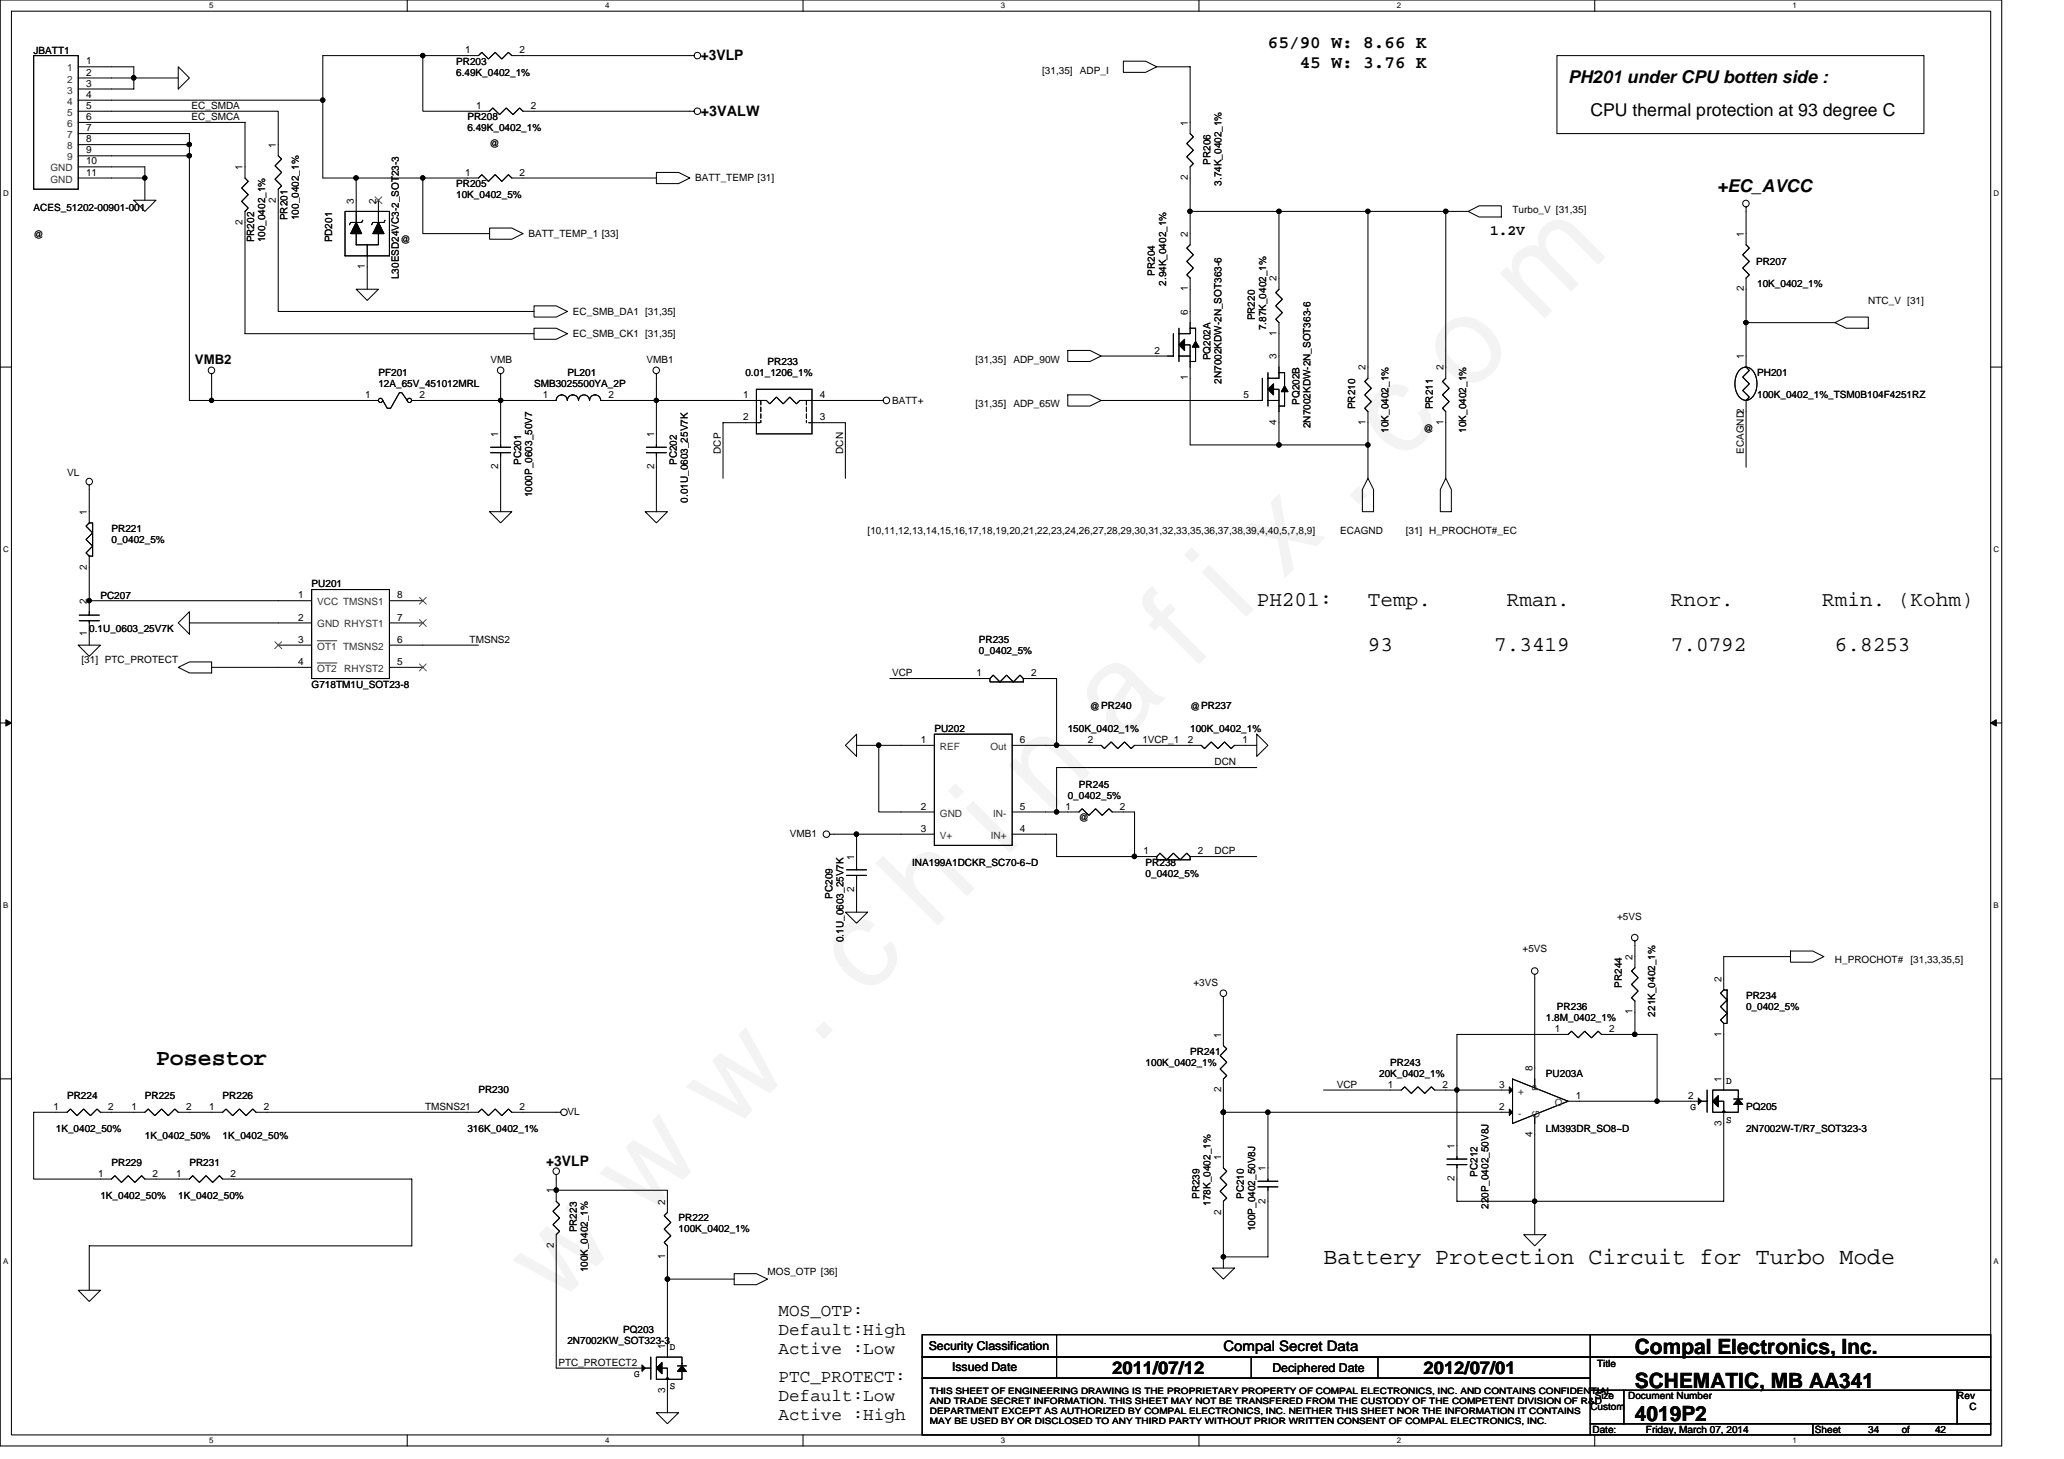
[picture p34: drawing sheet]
<svg xmlns="http://www.w3.org/2000/svg" width="297mm" height="210mm" viewBox="0 0 297 210" stroke-linecap="round" stroke-linejoin="round" font-family="sans-serif">
<defs><g id="words">
<text font-size="17.6" x="80.1" y="188" transform="rotate(-45 80.1 188)">w w w . c h i n a f i x . c o m</text>
<g font-size="3.3">
<text x="22.5" y="153.2">Posestor</text>
<text x="190.5" y="181.9">Battery Protection Circuit for Turbo Mode</text>
</g>
<g font-size="3">
<text x="180.9" y="87.2">PH201:</text>
<text x="196.9" y="87.2">Temp.</text>
<text x="216.8" y="87.2">Rman.</text>
<text x="240.5" y="87.2">Rnor.</text>
<text x="262.2" y="87.2">Rmin. (Kohm)</text>
<text x="196.9" y="93.6">93</text>
<text x="215" y="93.6">7.3419</text>
<text x="240.5" y="93.6">7.0792</text>
<text x="264.1" y="93.6">6.8253</text>
<text x="235.3" y="194.8">Compal Electronics, Inc.</text>
<text x="235.3" y="199.6">SCHEMATIC, MB AA341</text>
<text x="235.3" y="204.4">4019P2</text>
</g>
<g font-size="2.5">
<text x="182.5" y="6.9">65/90 W: 8.66 K</text>
<text x="187" y="9.8">45 W: 3.76 K</text>
<text x="225.7" y="11.9">PH201 under CPU botten side :</text>
<text x="228.9" y="16.7">CPU thermal protection at 93 degree C</text>
<text x="247.1" y="27.6">+EC_AVCC</text>
<text x="112.1" y="189.3">MOS_OTP:</text>
<text x="112.1" y="192">Default:High</text>
<text x="112.1" y="194.7">Active :Low</text>
<text x="160.1" y="197.6">2011/07/12</text>
<text x="204.9" y="197.6">2012/07/01</text>
<text x="112.1" y="198.9">PTC_PROTECT:</text>
<text x="112.1" y="201.6">Default:Low</text>
<text x="112.1" y="204.3">Active :High</text>
</g>
<g font-size="2.1">
<text x="100.9" y="8.7">+3VLP</text>
<text x="100.9" y="16.7">+3VALW</text>
<text x="214.5" y="33.7">1.2V</text>
<text x="78.6" y="167.7">+3VLP</text>
<text x="176.1" y="194.4">Compal Secret Data</text>
</g>
<text font-size="1.9" x="28" y="52.3">VMB2</text>
<g font-size="1.8">
<text x="133.7" y="194.2">Security Classification</text>
<text x="137" y="197.3">Issued Date</text>
<text x="183.1" y="197.4">Deciphered Date</text>
</g>
<g font-size="1.4">
<text x="4.8" y="7.7">JBATT1</text>
<text x="12.4" y="9.3">1</text>
<text x="12.4" y="10.9">2</text>
<text x="65.7" y="9.3">PR203</text>
<text x="65.7" y="10.9">6.49K_0402_1%</text>
<text x="66.9" y="7.7">1</text>
<text x="74.8" y="7.7">2</text>
<text x="150" y="10.6">[31,35]</text>
<text x="155.4" y="10.6">ADP_I</text>
<text x="12.4" y="12.5">3</text>
<text x="12.4" y="14.1">4</text>
<text x="12.4" y="15.7">5</text>
<text x="12.4" y="17.3">6</text>
<text x="27.6" y="17.3">EC_SMCA</text>
<text x="27.6" y="15.7">EC_SMDA</text>
<text x="67.3" y="17.3">PR208</text>
<text x="68.5" y="15.7">1</text>
<text x="76.4" y="15.7">2</text>
<text x="12.4" y="20.5">8</text>
<text x="12.4" y="22.1">9</text>
<text x="12.4" y="18.9">7</text>
<text x="12.4" y="23.7">10</text>
<text x="39.7" y="21.3" transform="rotate(-90 39.7 21.3)">1</text>
<text x="67.3" y="18.9">6.49K_0402_1%</text>
<text x="70.5" y="21.1">@</text>
<text x="170.9" y="18.1" transform="rotate(-90 170.9 18.1)">1</text>
<text x="174.2" y="23.7" transform="rotate(-90 174.2 23.7)">PR206</text>
<text x="12.4" y="25.3">11</text>
<text x="34.9" y="24.5" transform="rotate(-90 34.9 24.5)">1</text>
<text x="39.7" y="29.1" transform="rotate(-90 39.7 29.1)">2</text>
<text x="50.9" y="29.3" transform="rotate(-90 50.9 29.3)">3</text>
<text x="54.1" y="29.3" transform="rotate(-90 54.1 29.3)">2</text>
<text x="65.7" y="26.9">PR205</text>
<text x="65.7" y="28.5">10K_0402_5%</text>
<text x="66.9" y="25.3">1</text>
<text x="74.8" y="25.3">2</text>
<text x="100.1" y="26.1">BATT_TEMP [31]</text>
<text x="170.9" y="25.9" transform="rotate(-90 170.9 25.9)">2</text>
<text x="175.8" y="26.7" transform="rotate(-90 175.8 26.7)">3.74K_0402_1%</text>
<text x="4.8" y="30.4">ACES_51202-00901-001</text>
<text x="4.8" y="34.3">@</text>
<text x="34.9" y="32.3" transform="rotate(-90 34.9 32.3)">2</text>
<text x="36.6" y="34.9" transform="rotate(-90 36.6 34.9)">PR202</text>
<text x="38.2" y="34.9" transform="rotate(-90 38.2 34.9)">100_0402_1%</text>
<text x="41.4" y="31.7" transform="rotate(-90 41.4 31.7)">PR201</text>
<text x="43" y="31.7" transform="rotate(-90 43 31.7)">100_0402_1%</text>
<text x="47.8" y="34.9" transform="rotate(-90 47.8 34.9)">PD201</text>
<text x="57.7" y="34.9">@</text>
<text x="76" y="34.1">BATT_TEMP_1 [33]</text>
<text x="170.9" y="34.1" transform="rotate(-90 170.9 34.1)">2</text>
<text x="217.7" y="30.6">Turbo_V [31,35]</text>
<text x="250.9" y="34.1" transform="rotate(-90 250.9 34.1)">1</text>
<text x="52.5" y="38.7" transform="rotate(-90 52.5 38.7)">1</text>
<text x="57.4" y="40.2" transform="rotate(-90 57.4 40.2)">L30ESD24VC3-2_SOT23-3</text>
<text x="166.2" y="39.7" transform="rotate(-90 166.2 39.7)">PR204</text>
<text x="167.8" y="41.1" transform="rotate(-90 167.8 41.1)">2.94K_0402_1%</text>
<text x="170.9" y="41.9" transform="rotate(-90 170.9 41.9)">1</text>
<text x="183.7" y="40.5" transform="rotate(-90 183.7 40.5)">2</text>
<text x="250.9" y="41.9" transform="rotate(-90 250.9 41.9)">2</text>
<text x="252.7" y="38.1">PR207</text>
<text x="252.9" y="41.3">10K_0402_1%</text>
<text x="82.5" y="45.3">EC_SMB_DA1 [31,35]</text>
<text x="170.9" y="45.3" transform="rotate(-90 170.9 45.3)">6</text>
<text x="180.6" y="46.1" transform="rotate(-90 180.6 46.1)">PR220</text>
<text x="182.2" y="47.5" transform="rotate(-90 182.2 47.5)">7.87K_0402_1%</text>
<text x="268.9" y="43.7">NTC_V [31]</text>
<text x="70.6" y="52.2">VMB</text>
<text x="82.5" y="48.5">EC_SMB_CK1 [31,35]</text>
<text x="93" y="52.2">VMB1</text>
<text x="110.5" y="52.5">PR233</text>
<text x="140.4" y="52.2">[31,35]</text>
<text x="145.8" y="52.2">ADP_90W</text>
<text x="166.1" y="50.9">2</text>
<text x="174.2" y="51.9" transform="rotate(-90 174.2 51.9)">PQ202A</text>
<text x="183.7" y="51.7" transform="rotate(-90 183.7 51.7)">3</text>
<text x="183.7" y="48.3" transform="rotate(-90 183.7 48.3)">1</text>
<text x="196.5" y="53.3" transform="rotate(-90 196.5 53.3)">2</text>
<text x="207.7" y="53.3" transform="rotate(-90 207.7 53.3)">2</text>
<text x="250.9" y="51.7" transform="rotate(-90 250.9 51.7)">1</text>
<text x="52.5" y="57.3">1</text>
<text x="54.5" y="54.1">PF201</text>
<text x="54.5" y="55.7">12A_65V_451012MRL</text>
<text x="60.4" y="57.3">2</text>
<text x="76.9" y="55.7">SMB3025500YA_2P</text>
<text x="78.1" y="57.3">1</text>
<text x="81.7" y="54.1">PL201</text>
<text x="87.6" y="57.3">2</text>
<text x="106.9" y="57.3">1</text>
<text x="107.3" y="54.1">0.01_1206_1%</text>
<text x="118" y="57.3">4</text>
<text x="128.4" y="58.1">BATT+</text>
<text x="140.4" y="58.6">[31,35]</text>
<text x="145.8" y="58.6">ADP_65W</text>
<text x="170.9" y="54.7" transform="rotate(-90 170.9 54.7)">1</text>
<text x="175.8" y="55.2" transform="rotate(-90 175.8 55.2)">2N7002KDW-2N_SOT363-6</text>
<text x="178.9" y="57.3">5</text>
<text x="187" y="58.3" transform="rotate(-90 187 58.3)">PQ202B</text>
<text x="195" y="58.9" transform="rotate(-90 195 58.9)">PR210</text>
<text x="206.2" y="58.9" transform="rotate(-90 206.2 58.9)">PR211</text>
<text x="252.9" y="54.1">PH201</text>
<text x="252.9" y="57.3">100K_0402_1%_TSM0B104F4251RZ</text>
<text x="71.7" y="62.9" transform="rotate(-90 71.7 62.9)">1</text>
<text x="94.1" y="62.9" transform="rotate(-90 94.1 62.9)">1</text>
<text x="103.7" y="65.3" transform="rotate(-90 103.7 65.3)">DCP</text>
<text x="106.9" y="60.5">2</text>
<text x="118" y="60.5">3</text>
<text x="121.3" y="65.3" transform="rotate(-90 121.3 65.3)">DCN</text>
<text x="183.7" y="61.2" transform="rotate(-90 183.7 61.2)">4</text>
<text x="188.6" y="61.6" transform="rotate(-90 188.6 61.6)">2N7002KDW-2N_SOT363-6</text>
<text x="196.5" y="61.2" transform="rotate(-90 196.5 61.2)">1</text>
<text x="199.8" y="62.3" transform="rotate(-90 199.8 62.3)">10K_0402_1%</text>
<text x="204.9" y="62.1">@</text>
<text x="207.7" y="61.2" transform="rotate(-90 207.7 61.2)">1</text>
<text x="211" y="62.3" transform="rotate(-90 211 62.3)">10K_0402_1%</text>
<text x="251" y="65.3" transform="rotate(-90 251 65.3)">ECAGND2</text>
<text x="9.6" y="68.5">VL</text>
<text x="71.7" y="67.5" transform="rotate(-90 71.7 67.5)">2</text>
<text x="75" y="66.9" transform="rotate(-90 75 66.9)">PC201</text>
<text x="76.6" y="71.5" transform="rotate(-90 76.6 71.5)">1000P_0603_50V7</text>
<text x="94.1" y="67.5" transform="rotate(-90 94.1 67.5)">2</text>
<text x="97.4" y="66.9" transform="rotate(-90 97.4 66.9)">PC202</text>
<text x="12.5" y="74.1" transform="rotate(-90 12.5 74.1)">1</text>
<text x="16" y="76.5">PR221</text>
<text x="99" y="72.3" transform="rotate(-90 99 72.3)">0.01U_0603_25V7K</text>
<text x="124.9" y="76.8">[10,11,12,13,14,15,16,17,18,19,20,21,22,23,24,26,27,28,29,30,31,32,33,35,36,37,38,39,4,40,5,7,8,9]</text>
<text x="192.9" y="76.8">ECAGND</text>
<text x="202.3" y="76.8">[31] H_PROCHOT#_EC</text>
<text x="12.5" y="81.9" transform="rotate(-90 12.5 81.9)">2</text>
<text x="16" y="78.1">0_0402_5%</text>
<text x="12.5" y="86.9" transform="rotate(-90 12.5 86.9)">2</text>
<text x="14.5" y="86.1">PC207</text>
<text x="42.9" y="89.3">2</text>
<text x="42.9" y="86.1">1</text>
<text x="44.8" y="84.5">PU201</text>
<text x="57.2" y="89.3">7</text>
<text x="57.2" y="86.1">8</text>
<text x="11.7" y="95.4">[31] PTC_PROTECT</text>
<text x="12.5" y="91.5" transform="rotate(-90 12.5 91.5)">1</text>
<text x="12.8" y="90.9">0.1U_0603_25V7K</text>
<text x="42.9" y="92.5">3</text>
<text x="42.9" y="95.7">4</text>
<text x="57.2" y="95.7">5</text>
<text x="57.2" y="92.5">6</text>
<text x="67.6" y="92.5">TMSNS2</text>
<text x="140.9" y="92.5">PR235</text>
<text x="140.9" y="94.1">0_0402_5%</text>
<text x="44.8" y="98.9">G718TM1U_SOT23-8</text>
<text x="128.4" y="97.3">VCP</text>
<text x="140.5" y="97.3">1</text>
<text x="148.4" y="97.3">2</text>
<text x="132.5" y="106.9">1</text>
<text x="134.5" y="105.3">PU202</text>
<text x="146.8" y="106.9">6</text>
<text x="153.7" y="105.3">150K_0402_1%</text>
<text x="156.5" y="106.9">2</text>
<text x="156.9" y="102.1">@PR240</text>
<text x="164.4" y="106.9">1VCP_1</text>
<text x="170.9" y="106.9">2</text>
<text x="171.3" y="105.3">100K_0402_1%</text>
<text x="171.3" y="102.1">@PR237</text>
<text x="178.8" y="106.9">1</text>
<text x="155.3" y="113.3">PR245</text>
<text x="174.8" y="110.1">DCN</text>
<text x="132.5" y="119.7">3</text>
<text x="132.5" y="116.5">2</text>
<text x="146.8" y="119.7">4</text>
<text x="146.8" y="116.5">5</text>
<text x="153.3" y="116.5">1</text>
<text x="153.7" y="114.9">0_0402_5%</text>
<text x="155.3" y="118.1">@</text>
<text x="161.2" y="116.5">2</text>
<text x="113.7" y="120.4">VMB1</text>
<text x="122.9" y="123.7" transform="rotate(-90 122.9 123.7)">1</text>
<text x="131.3" y="124.5">INA199A1DCKR_SC70-6~D</text>
<text x="164.5" y="122.9">1</text>
<text x="164.9" y="124.5">PR238</text>
<text x="172.4" y="122.9">2</text>
<text x="174.8" y="122.9">DCP</text>
<text x="119.8" y="129.3" transform="rotate(-90 119.8 129.3)">PC209</text>
<text x="122.9" y="128.4" transform="rotate(-90 122.9 128.4)">2</text>
<text x="164.9" y="126.1">0_0402_5%</text>
<text x="121.4" y="135.6" transform="rotate(-90 121.4 135.6)">0.1U_0603_25V7K</text>
<text x="219.1" y="137">+5VS</text>
<text x="232.7" y="132.4">+5VS</text>
<text x="171.7" y="141.8">+3VS</text>
<text x="233.4" y="142.1" transform="rotate(-90 233.4 142.1)">PR244</text>
<text x="234.9" y="138.1" transform="rotate(-90 234.9 138.1)">2</text>
<text x="247.7" y="141.3" transform="rotate(-90 247.7 141.3)">2</text>
<text x="251.3" y="143.7">PR234</text>
<text x="264.1" y="138.6">H_PROCHOT#</text>
<text x="275" y="138.6">[31,33,35,5]</text>
<text x="175.7" y="149.3" transform="rotate(-90 175.7 149.3)">1</text>
<text x="222.5" y="146.9">1.8M_0402_1%</text>
<text x="223.7" y="148.5">1</text>
<text x="224.1" y="145.3">PR236</text>
<text x="231.6" y="148.5">2</text>
<text x="234.9" y="145.9" transform="rotate(-90 234.9 145.9)">1</text>
<text x="238.2" y="146.3" transform="rotate(-90 238.2 146.3)">221K_0402_1%</text>
<text x="247.7" y="149.2" transform="rotate(-90 247.7 149.2)">1</text>
<text x="251.3" y="145.3">0_0402_5%</text>
<text x="164.9" y="153.3">100K_0402_1%</text>
<text x="171.3" y="151.7">PR241</text>
<text x="198.5" y="154.9">20K_0402_1%</text>
<text x="200.1" y="153.3">PR243</text>
<text x="220.5" y="154.1" transform="rotate(-90 220.5 154.1)">8</text>
<text x="222.5" y="154.9">PU203A</text>
<text x="247.7" y="155.7" transform="rotate(-90 247.7 155.7)">1</text>
<text x="248.4" y="155.9">D</text>
<text x="7.7" y="159.7">1</text>
<text x="9.6" y="158.1">PR224</text>
<text x="15.6" y="159.7">2</text>
<text x="18.9" y="159.7">1</text>
<text x="20.8" y="158.1">PR225</text>
<text x="26.8" y="159.7">2</text>
<text x="30.1" y="159.7">1</text>
<text x="32" y="158.1">PR226</text>
<text x="38" y="159.7">2</text>
<text x="61.2" y="159.7">TMSNS21</text>
<text x="68.9" y="157.3">PR230</text>
<text x="74.8" y="159.7">2</text>
<text x="81.7" y="160.4">VL</text>
<text x="175.7" y="157.2" transform="rotate(-90 175.7 157.2)">2</text>
<text x="192.4" y="156.5">VCP</text>
<text x="199.7" y="156.5">1</text>
<text x="207.6" y="156.5">2</text>
<text x="215.7" y="156.5">3</text>
<text x="215.7" y="159.7">2</text>
<text x="226.8" y="158.1">1</text>
<text x="242.9" y="158.1">2</text>
<text x="243.3" y="159.7">G</text>
<text x="247.7" y="161.9" transform="rotate(-90 247.7 161.9)">3</text>
<text x="248.4" y="161.5">S</text>
<text x="251.3" y="159.7">PQ205</text>
<text x="8" y="162.9">1K_0402_50%</text>
<text x="16" y="167.7">PR229</text>
<text x="20.8" y="163.9">1K_0402_50%</text>
<text x="27.3" y="167.7">PR231</text>
<text x="32" y="163.9">1K_0402_50%</text>
<text x="67.3" y="162.9">316K_0402_1%</text>
<text x="175.7" y="166.9" transform="rotate(-90 175.7 166.9)">1</text>
<text x="209.3" y="165.3" transform="rotate(-90 209.3 165.3)">1</text>
<text x="220.5" y="163.6" transform="rotate(-90 220.5 163.6)">4</text>
<text x="222.5" y="162.9">LM393DR_SO8~D</text>
<text x="251.3" y="162.9">2N7002W-T/R7_SOT323-3</text>
<text x="14.1" y="169.3">1</text>
<text x="14.5" y="172.5">1K_0402_50%</text>
<text x="22" y="169.3">2</text>
<text x="25.3" y="169.3">1</text>
<text x="25.7" y="172.5">1K_0402_50%</text>
<text x="33.2" y="169.3">2</text>
<text x="79.7" y="171.7" transform="rotate(-90 79.7 171.7)">1</text>
<text x="95.7" y="173.3" transform="rotate(-90 95.7 173.3)">2</text>
<text x="172.6" y="172.5" transform="rotate(-90 172.6 172.5)">PR239</text>
<text x="174.2" y="173.5" transform="rotate(-90 174.2 173.5)">178K_0402_1%</text>
<text x="179" y="172.5" transform="rotate(-90 179 172.5)">PC210</text>
<text x="182.1" y="173.2" transform="rotate(-90 182.1 173.2)">2</text>
<text x="182.1" y="168.5" transform="rotate(-90 182.1 168.5)">1</text>
<text x="209.3" y="169.9" transform="rotate(-90 209.3 169.9)">2</text>
<text x="212.6" y="169.3" transform="rotate(-90 212.6 169.3)">PC212</text>
<text x="214.2" y="173.9" transform="rotate(-90 214.2 173.9)">220P_0402_50V8J</text>
<text x="79.7" y="179.6" transform="rotate(-90 79.7 179.6)">2</text>
<text x="83" y="177.3" transform="rotate(-90 83 177.3)">PR223</text>
<text x="97.7" y="175.7">PR222</text>
<text x="97.7" y="177.3">100K_0402_1%</text>
<text x="175.7" y="174.8" transform="rotate(-90 175.7 174.8)">2</text>
<text x="180.6" y="177.1" transform="rotate(-90 180.6 177.1)">100P_0402_50V8J</text>
<text x="84.6" y="183.1" transform="rotate(-90 84.6 183.1)">100K_0402_1%</text>
<text x="95.7" y="181.2" transform="rotate(-90 95.7 181.2)">1</text>
<text x="110.5" y="183.4">MOS_OTP [36]</text>
<text x="89.7" y="191.7">PQ203</text>
<text x="80.4" y="196.5">PTC_PROTECT2</text>
<text x="81.7" y="193.3">2N7002KW_SOT323-3</text>
<text x="95.7" y="194.1" transform="rotate(-90 95.7 194.1)">1</text>
<text x="96.4" y="194.3">D</text>
<text x="229.8" y="196.7">Title</text>
<text x="91.3" y="198.1">G</text>
<text x="95.7" y="200.4" transform="rotate(-90 95.7 200.4)">3</text>
<text x="96.4" y="199.9">S</text>
<text x="228.9" y="202.9">Custom</text>
<text x="229.5" y="201.3">Size</text>
<text x="234.3" y="201.3">Document Number</text>
<text x="281.7" y="201.3">Rev</text>
<text x="283.4" y="202.9">C</text>
<text x="229.2" y="206.1">Date:</text>
<text x="236.9" y="206.1">Friday, March 07, 2014</text>
<text x="261.2" y="206.1">Sheet</text>
<text x="268.9" y="206.1">34</text>
<text x="273.7" y="206.1">of</text>
<text x="278.5" y="206.1">42</text>
</g>
<g font-size="1.4" fill="#333">
<text x="9.6" y="10.3">1</text>
<text x="9.6" y="11.9">2</text>
<text x="9.6" y="13.5">3</text>
<text x="9.6" y="15.1">4</text>
<text x="9.6" y="16.7">5</text>
<text x="9.6" y="18.3">6</text>
<text x="9.6" y="21.5">8</text>
<text x="9.6" y="23.1">9</text>
<text x="9.6" y="19.9">7</text>
<text x="7.3" y="24.7">GND</text>
<text x="7.3" y="26.3">GND</text>
<text x="45.7" y="87.1">VCC TMSNS1</text>
<text x="45.7" y="93.5">OT1 TMSNS2</text>
<text x="45.7" y="90.3">GND RHYST1</text>
<text x="45.7" y="96.7">OT2</text>
<text x="49.5" y="96.7">RHYST2</text>
<text x="135.3" y="107.9">REF</text>
<text x="142.5" y="107.9">Out</text>
<text x="135.3" y="117.5">GND</text>
<text x="142.9" y="117.5">IN-</text>
<text x="135.3" y="120.7">V+</text>
<text x="142.6" y="120.7">IN+</text>
<text x="218.5" y="157.5">+</text>
<text x="218.5" y="160.7">-</text>
<text x="221.5" y="160.8" transform="rotate(-90 221.5 160.8)">G</text>
<text x="221.5" y="157" transform="rotate(-90 221.5 157)">P</text>
<text x="223.7" y="159.1">O</text>
</g>
<g font-size="1.3">
<text x="133.8" y="200.5">THIS SHEET OF ENGINEERING DRAWING IS THE PROPRIETARY PROPERTY OF COMPAL ELECTRONICS, INC. AND CONTAINS CONFIDENTIAL</text>
<text x="133.8" y="202">AND TRADE SECRET INFORMATION. THIS SHEET MAY NOT BE TRANSFERED FROM THE CUSTODY OF THE COMPETENT DIVISION OF R&amp;D</text>
<text x="133.8" y="203.5">DEPARTMENT EXCEPT AS AUTHORIZED BY COMPAL ELECTRONICS, INC. NEITHER THIS SHEET NOR THE INFORMATION IT CONTAINS</text>
<text x="133.8" y="204.9">MAY BE USED BY OR DISCLOSED TO ANY THIRD PARTY WITHOUT PRIOR WRITTEN CONSENT OF COMPAL ELECTRONICS, INC.</text>
</g>
<g font-size="1.1">
<text x="30.1" y="1.2">5</text>
<text x="87.1" y="1.2">4</text>
<text x="144" y="1.2">3</text>
<text x="201" y="1.2">2</text>
<text x="258" y="1.2">1</text>
<text x=".4" y="28.2">D</text>
<text x="286.9" y="28.2">D</text>
<text x=".4" y="79.4">C</text>
<text x="286.9" y="79.4">C</text>
<text x=".4" y="130.6">B</text>
<text x="286.9" y="130.6">B</text>
<text x=".4" y="181.8">A</text>
<text x="286.9" y="181.8">A</text>
<text x="30.1" y="207.6">5</text>
<text x="87.1" y="207.6">4</text>
<text x="144" y="207.6">3</text>
<text x="201" y="207.6">2</text>
<text x="258" y="207.6">1</text>
</g>
</g></defs>
<path d="M0 0h288.1v208h-288.1zM1.6 1.6h284.9v204.8h-284.9z" fill="none" stroke="#000" stroke-width=".15"/>
<g fill="#fff">
<path d="M30.1 .2h.6v1.2h-.6z"/>
<path d="M30.1 206.6h.6v1.3h-.6z"/>
</g>
<path d="M58.6 0v1.6M58.6 206.4v1.6" fill="none" stroke="#000" stroke-width=".15"/>
<g fill="#fff">
<path d="M87.1 .2h.6v1.2h-.6z"/>
<path d="M87.1 206.6h.6v1.3h-.6z"/>
</g>
<path d="M115.6 0v1.6M115.6 206.4v1.6" fill="none" stroke="#000" stroke-width=".15"/>
<g fill="#fff">
<path d="M144 .2h.6v1.2h-.6z"/>
<path d="M144 206.6h.6v1.3h-.6z"/>
</g>
<path d="M172.5 0v1.6M172.5 206.4v1.6" fill="none" stroke="#000" stroke-width=".15"/>
<g fill="#fff">
<path d="M201 .2h.6v1.2h-.6z"/>
<path d="M201 206.6h.6v1.3h-.6z"/>
</g>
<path d="M229.5 0v1.6M229.5 206.4v1.6" fill="none" stroke="#000" stroke-width=".15"/>
<g fill="#fff">
<path d="M258 .2h.6v1.2h-.6z"/>
<path d="M258 206.6h.6v1.3h-.6z"/>
<path d="M.4 27.2h.8v1.3h-.8z"/>
<path d="M286.9 27.2h.8v1.3h-.8z"/>
<path d="M.4 78.4h.8v1.3h-.8z"/>
<path d="M286.9 78.4h.8v1.3h-.8z"/>
</g>
<path d="M0 52.8h1.6M286.5 52.8h1.6" fill="none" stroke="#000" stroke-width=".15"/>
<g fill="#fff">
<path d="M.4 129.6h.8v1.3h-.8z"/>
<path d="M286.9 129.6h.7v1.3h-.7z"/>
</g>
<path d="M0 104h1.6M286.5 104h1.6" fill="none" stroke="#000" stroke-width=".15"/>
<path d="M.8 103.5l.8 .5-.8 .5zM286.5 104l.8-.5v1z" fill="#000" stroke="#000" stroke-width=".14"/>
<g fill="#fff">
<path d="M.4 180.8h.8v1.3h-.8z"/>
<path d="M286.9 180.8h.7v1.3h-.7z"/>
</g>
<g fill="none" stroke="#000" stroke-width=".15">
<path d="M4.8 8h6.5v19.2h-6.5zM11.3 16h28.7v6.4l.5 .5-.9 1 .9 .9-.9 1 .9 .9-.5 .5v17.6h36.9M11.3 17.6h24v8l.4 .5-.9 1 .9 .9-.9 1 .9 .9-.4 .5v17.6h41.6M11.3 9.6h8v3.2h-8M11.3 19.2h16v38.4h27.2M11.3 11.2h14.4M11.3 14.4h35.2M25.7 9.6l1.6 1.6-1.6 1.6zM99.9 16h-24.6l-.5-.5-1 1-.9-1-1 1-1-1-.4 .5h-9.6v-8h-14.4v17.6h22.4M99.9 8h-26.2l-.5-.5-1 1-.9-1-1 1-1-1-.4 .5h-8M161.7 8.8h3.2l1.6 .8-1.6 .8h-3.2zM166.5 9.6h4.8v9.6l.4 .5-.9 1 .9 .9-.9 1 .9 .9-.4 .5v9.6"/>
<path d="M224.1 8h52.8v11.2h-52.8zM11.3 24h9.5v4.8M11.3 25.6h9.5M11.3 20.8h16M19.3 28.8h3.2l-1.7 1.6zM27.3 22.4h-16M49.7 30.4h6.3v6.4h-6.3zM51.3 25.6v6.4M51.3 33.6v1.6h1.5M52.2 31.7l-.2 .3h-1.5l-.2 .3M52.8 35.2v6.4M54.5 33.6v1.6h-1.7"/>
<path d="M54.5 28.8v3.2M55.4 31.7l-.1 .3h-1.6l-.2 .3M60.9 25.6v8h9.6M75.3 25.6h19.2M171.3 30.4h12.8v9.6M184.1 30.4h27.2M196.9 30.4v22.4M208.1 30.4v22.4M251.3 29.8v5.4l.5 .5-1 1 1 .9-1 1 1 .9-.5 .5v6.4h12.8M30.5 53.8v3.8M51.3 41.6h3.2l-1.7 1.6zM55.1 57.6l.6 1.1h.5l1.3-2.2h.3l.8 1.1"/>
<path d="M59.3 57.6h19.2M88.1 57.6h6.4M94.5 54.4v8M118.5 57.6h8.6M158.5 51.2h8M158.5 57.6h20.8M171.3 41.6v3.2M184.1 48v3.2M250.5 53.1a1.35 1.35 0 0 1 2.1 .9 2.92 2.92 0 0 1-.9 3.5 1.39 1.39 0 0 1-1.8-1.1 3.1 3.1 0 0 1 .6-3.3zM251.3 46.4v6.4l.5 .5-1 1 1 .9-1 1 1 .9-.5 .5v9.6M264.1 46.4l1.6-.8h3.2v1.6h-3.2zM12.8 69.8v5.4"/>
<path d="M12.8 75.2l-.4 .5 .9 1-.9 .9 .9 1-.9 .9 .4 .5M12.8 75.2h.5v4.8h-.5M70.5 73.6h3.2l-1.7 1.6zM72 67.2v6.4M94.5 67.2v6.4M184.1 60.8v3.2h-12.8M196.9 60.8v8M208.1 60.8v8M11.3 92.8h3.2l-1.7 1.6zM11.4 88.5h2.9M11.4 89.3h2.9M12.8 80v8.5"/>
<path d="M12.8 89.3v3.5M12.8 86.4h32M25.7 96l1.6-.8h3.2v1.6h-3.2zM25.7 89.6l1.6-1.6v3.2zM27.3 89.6h17.5M30.5 96h14.3M40 92.8h4.8M44.8 84.8h11.2v12.8h-11.2zM56 86.4h4.9M56 89.6h4.9M56 96h4.9M68.9 92.8h-12.9"/>
<path d="M123.3 105.6v3.2l-1.6-1.6zM123.3 107.2h3.2v9.6h3.2M126.5 107.2h3.2M150.5 107.2h1.6M150.5 116.8h3.2M152.1 110.4h28.8M161.7 116.8h1.6M180.9 105.6l1.6 1.6-1.6 1.6zM119.4 120h10.3M121.7 131.2h3.2l-1.6 1.6zM123.3 120v3.2M123.3 128v3.2"/>
<path d="M150.5 120h1.6M152.1 123.2h12.8M235.3 135.4v2.2M257.7 137.6h-9.6v4.8M257.7 136.8h3.2l1.6 .8-1.6 .8h-3.2zM0 155.2h1.6M176.1 143.4v5.4M176.1 156.8v9.6M208.1 156.8h1.6v8M220.9 140.8v12.8M224.1 148.8h-14.4v8h6.4M227.3 158.4h18.4"/>
<path d="M232.1 148.8h6.4v9.6M235.3 145.6v3.2M245.7 156.8v3.2M248.1 156.8h-1.6v3.2h1.6v-1.6h-.8M248.1 156.8h2.1v1.3M248.1 142.4l-.5 .5 1 1-1 .9 1 1-1 .9 .5 .5M248.1 142.4h.5v4.8h-.5M248.1 147.2v9.6M249.5 158.1h1.3M250.2 158.9v1.1h-2.1M286.5 155.2h1.6M68.9 160h-32.1l-.4-.4-1 .9-.9-.9-1 .9-1-.9-.5 .4h-6.3l-.5-.4-1 .9-.9-.9-1 .9-1-.9-.5 .4h-6.3l-.5-.4-1 .9-1-.9-.9 .9-1-.9-.5 .4h-4.8v9.6h11.2l.5-.5 1 1 1-1 .9 1 1-1 .4 .5h6.5l.4-.5 1 1 1-1 .9 1 1-1 .4 .5h27.3v9.6h-46.5v6.4"/>
<path d="M75.3 160h5.4M80 169.6v1.6M80 179.2v17.6h13.7M176.1 174.4v8M176.1 160h40M182.5 172.8v8h-6.4M182.5 160v8M219.3 177.6h3.2l-1.6 1.6zM220.9 163.2v14.4M247.9 160v-.1h.3v.1h-.1M248.1 160v12.8h-38.4v-3.2M11.3 185.6h3.2l-1.7 1.6z"/>
<path d="M93.7 195.2v3.2M95.9 198.4v-.1h.3v.1h-.1M96.1 195.2h-1.6v3.2h1.6v-1.6h-.8M96.1 195.2h2v1.3M96.1 180.8v3.2M96.1 193.6v1.6M96.1 198.4v4.8M97.5 196.5h1.3M98.1 197.3v1.1h-2M132.7 192h96.2v3.2h-96.2zM132.7 195.2h96.2v3.1h-96.2zM132.7 198.3h96.2v8.1h-96.2z"/>
<path d="M152.1 192v6.3M174.5 182.4h3.2l-1.6 1.6zM180.1 195.2v3.1M198.3 195.2v3.1M228.9 192h57.6v3.2h-57.6zM228.9 195.2h57.6v4.8h-57.6zM94.5 203.2h3.2l-1.6 1.6zM228.9 204.8h32v1.6h-32zM228.9 200h4.8v4.8h-4.8zM233.7 200h48v4.8h-48zM260.9 204.8h25.6v1.6h-25.6zM281.7 200h4.8v4.8h-4.8z"/>
<circle cx="100.4" cy="16" r=".47"/>
<circle cx="100.4" cy="8" r=".47"/>
<circle cx="251.3" cy="29.3" r=".47"/>
<circle cx="30.4" cy="53.3" r=".47"/>
<circle cx="54.8" cy="57.6" r=".31"/>
<circle cx="58.9" cy="57.6" r=".31"/>
<circle cx="127.6" cy="57.6" r=".47"/>
<circle cx="12.8" cy="69.3" r=".47"/>
<circle cx="118.9" cy="120" r=".47"/>
<circle cx="235.3" cy="134.9" r=".47"/>
<circle cx="176.1" cy="142.9" r=".47"/>
<circle cx="81.2" cy="160" r=".47"/>
</g>
<g fill="#000" stroke="#000" stroke-width=".15">
<path d="M51.3 32l.7 1.6h-1.5zM54.5 32l.8 1.6h-1.6zM244.4 158l.5 .4-.5 .5zM246.5 158.4l.8-.8v1.6zM250.2 158.1l.6 .8h-1.3zM92.4 196.4l.5 .4-.5 .5zM94.5 196.8l.8-.8v1.6zM98.1 196.5l.7 .8h-1.3z"/>
<circle cx="19.2" cy="11.2" r=".32"/>
<circle cx="46.4" cy="14.4" r=".31"/>
<circle cx="60.8" cy="8" r=".32"/>
<circle cx="20.8" cy="25.6" r=".31"/>
<circle cx="27.2" cy="20.8" r=".31"/>
<circle cx="27.2" cy="22.4" r=".31"/>
<circle cx="51.2" cy="25.6" r=".31"/>
<circle cx="60.8" cy="25.6" r=".31"/>
<circle cx="30.4" cy="57.6" r=".31"/>
<circle cx="251.3" cy="46.4" r=".31"/>
<circle cx="12.8" cy="86.4" r=".31"/>
<circle cx="238.5" cy="158.4" r=".31"/>
</g>
<path d="M54 28.3l1 1M54.9 28.3l-.9 1M39.6 92.3l1 1M40.5 92.3l-1 1M60.4 95.5l1 1M60.4 89.1l1 1M60.4 85.9l1 1M61.3 95.5l-1 1M61.3 89.1l-1 1M61.3 85.9l-1 1" fill="none" stroke="#4c4c4c" stroke-width=".14"/>
<path d="M45.7 92.2h2.8M45.7 95.4h2.8" fill="none" stroke="#333" stroke-width=".14"/>
<use href="#words"/>
</svg>
